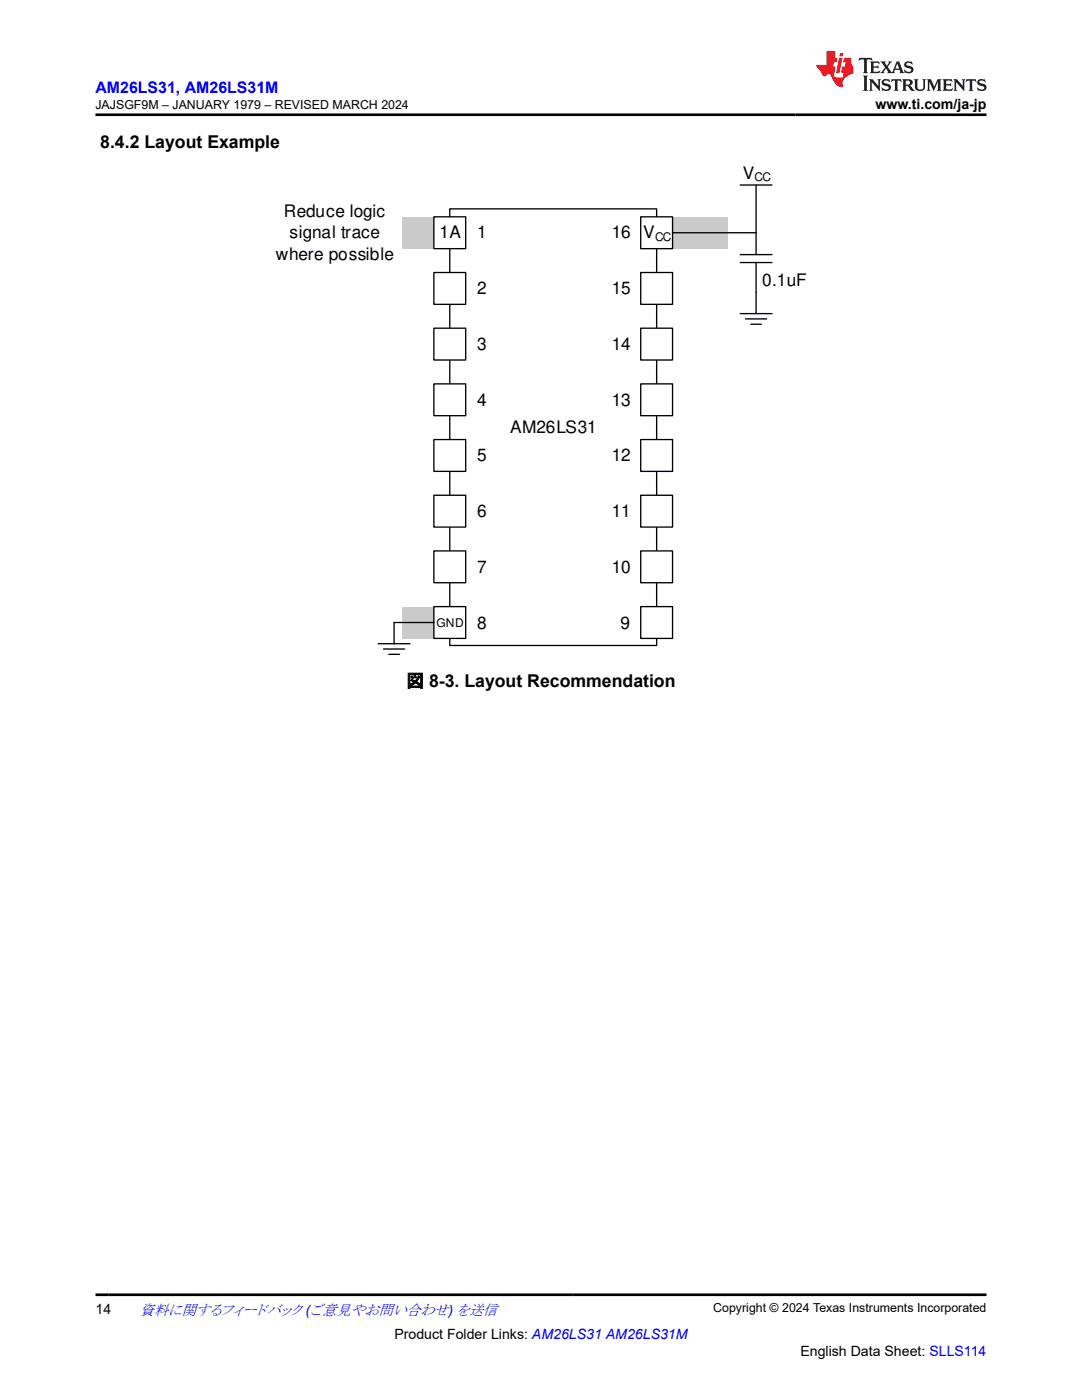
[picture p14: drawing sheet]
<svg xmlns="http://www.w3.org/2000/svg" width="216mm" height="279mm" viewBox="0 0 216 279" stroke-linecap="round" stroke-linejoin="round" font-family="sans-serif">
<defs><g id="words">
<g font-size="3.5">
<text x="20" y="29.5">8.4.2 Layout Example</text>
<text x="81.1" y="137.1">図 8-3. Layout Recommendation</text>
</g>
<g font-size="3.4">
<text x="148.2" y="35.7">V</text>
<text x="56.6" y="43.4">Reduce logic</text>
<text x="57.8" y="47.6">signal trace</text>
<text x="87.7" y="47.6">1A</text>
<text x="95.2" y="47.6">1</text>
<text x="122.1" y="47.6">16</text>
<text x="128.3" y="47.6">V</text>
<text x="55" y="51.8">where possible</text>
<text x="95.2" y="58.7">2</text>
<text x="122.1" y="58.7">15</text>
<text x="152.1" y="57.1">0.1uF</text>
<text x="95.2" y="69.8">3</text>
<text x="122.1" y="69.8">14</text>
<text x="95.2" y="81">4</text>
<text x="122.1" y="81">13</text>
<text x="101.8" y="86.4">AM26LS31</text>
<text x="95.2" y="92.1">5</text>
<text x="122.1" y="92.1">12</text>
<text x="95.2" y="103.2">6</text>
<text x="122.1" y="103.2">11</text>
<text x="95.2" y="114.4">7</text>
<text x="122.1" y="114.4">10</text>
<text x="95.2" y="125.5">8</text>
<text x="123.8" y="125.5">9</text>
</g>
<text font-size="3.2" fill="#00f" x="19" y="18.6">AM26LS31, AM26LS31M</text>
<text font-size="3" fill="#00f" x="27.9" y="262.4">資料に関するフィードバック (ご意見やお問い合わせ) を送信</text>
<g font-size="2.8">
<text x="174.7" y="21.7">www.ti.com/ja-jp</text>
<text x="19" y="262.1">14</text>
<text x="78.7" y="267.2">Product Folder Links: AM26LS31 AM26LS31M</text>
<text x="159.7" y="270.6">English Data Sheet: SLLS114</text>
</g>
<g font-size="2.5">
<text x="19" y="21.8">JAJSGF9M – JANUARY 1979 – REVISED MARCH 2024</text>
<text x="142.3" y="261.8">Copyright © 2024 Texas Instruments Incorporated</text>
</g>
<g font-size="2.4">
<text x="150.6" y="36.2">CC</text>
<text x="130.7" y="48.1">CC</text>
<text x="87.1" y="125.2">GND</text>
</g>
</g></defs>
<g fill="#cacaca">
<path d="M80.2 121.1h6.4v6.3h-6.4z" fill-rule="evenodd"/>
<path d="M80.2 43.3h6.4v6.3h-6.4z" fill-rule="evenodd"/>
<path d="M134.2 43.3h11.1v6.3h-11.1z" fill-rule="evenodd"/>
</g>
<path d="M89.7 41.7h41.3v87.1h-41.3z" fill-rule="evenodd" fill="#fff"/>
<path d="M89.7 41.7h41.3v87.1h-41.3z" fill="none" stroke="#000" stroke-width=".26"/>
<path d="M86.6 43.3h6.3v6.3h-6.3z" fill-rule="evenodd" fill="#fff"/>
<path d="M86.6 43.3h6.3v6.3h-6.3z" fill="none" stroke="#000" stroke-width=".26"/>
<path d="M86.6 54.4h6.3v6.3h-6.3z" fill-rule="evenodd" fill="#fff"/>
<path d="M86.6 54.4h6.3v6.3h-6.3z" fill="none" stroke="#000" stroke-width=".26"/>
<path d="M86.6 65.5h6.3v6.3h-6.3z" fill-rule="evenodd" fill="#fff"/>
<path d="M86.6 65.5h6.3v6.3h-6.3z" fill="none" stroke="#000" stroke-width=".26"/>
<path d="M86.6 76.6h6.3v6.4h-6.3z" fill-rule="evenodd" fill="#fff"/>
<path d="M86.6 76.6h6.3v6.4h-6.3z" fill="none" stroke="#000" stroke-width=".26"/>
<path d="M86.6 87.7h6.3v6.4h-6.3z" fill-rule="evenodd" fill="#fff"/>
<path d="M86.6 87.7h6.3v6.4h-6.3z" fill="none" stroke="#000" stroke-width=".26"/>
<path d="M86.6 98.8h6.3v6.4h-6.3z" fill-rule="evenodd" fill="#fff"/>
<path d="M86.6 98.8h6.3v6.4h-6.3z" fill="none" stroke="#000" stroke-width=".26"/>
<path d="M86.6 109.9h6.3v6.4h-6.3z" fill-rule="evenodd" fill="#fff"/>
<path d="M86.6 109.9h6.3v6.4h-6.3z" fill="none" stroke="#000" stroke-width=".26"/>
<path d="M86.6 121.1h6.3v6.3h-6.3z" fill-rule="evenodd" fill="#fff"/>
<path d="M86.6 121.1h6.3v6.3h-6.3z" fill="none" stroke="#000" stroke-width=".26"/>
<path d="M127.8 43.3h6.4v6.3h-6.4z" fill-rule="evenodd" fill="#fff"/>
<path d="M127.8 43.3h6.4v6.3h-6.4z" fill="none" stroke="#000" stroke-width=".26"/>
<path d="M127.8 54.4h6.4v6.3h-6.4z" fill-rule="evenodd" fill="#fff"/>
<path d="M127.8 54.4h6.4v6.3h-6.4z" fill="none" stroke="#000" stroke-width=".26"/>
<path d="M127.8 65.5h6.4v6.3h-6.4z" fill-rule="evenodd" fill="#fff"/>
<path d="M127.8 65.5h6.4v6.3h-6.4z" fill="none" stroke="#000" stroke-width=".26"/>
<path d="M127.8 76.6h6.4v6.4h-6.4z" fill-rule="evenodd" fill="#fff"/>
<path d="M127.8 76.6h6.4v6.4h-6.4z" fill="none" stroke="#000" stroke-width=".26"/>
<path d="M127.8 87.7h6.4v6.4h-6.4z" fill-rule="evenodd" fill="#fff"/>
<path d="M127.8 87.7h6.4v6.4h-6.4z" fill="none" stroke="#000" stroke-width=".26"/>
<path d="M127.8 98.8h6.4v6.4h-6.4z" fill-rule="evenodd" fill="#fff"/>
<path d="M127.8 98.8h6.4v6.4h-6.4z" fill="none" stroke="#000" stroke-width=".26"/>
<path d="M127.8 109.9h6.4v6.4h-6.4z" fill-rule="evenodd" fill="#fff"/>
<path d="M127.8 109.9h6.4v6.4h-6.4z" fill="none" stroke="#000" stroke-width=".26"/>
<path d="M127.8 121.1h6.4v6.3h-6.4z" fill-rule="evenodd" fill="#fff"/>
<g fill="none" stroke="#000" stroke-width=".26">
<path d="M147.7 36.9h6.3M150.9 36.9v13.9M134.2 46.4h16.7M147.7 52.4h6.3M147.7 50.8h6.3M150.9 52.4v10.2M147.7 62.6h6.3M148.8 63.6h4.2M149.8 64.7h2.1M75.5 128.5h6.3M76.5 129.5h4.3M77.6 130.6h2.1"/>
<path d="M86.6 124.2h-8v4.3M127.8 121.1h6.4v6.3h-6.4z"/>
</g>
<path d="M171.5 11.6l-.2 .5 .5-.2h.6v.1v2.2l-.2 .4h1l-.2-.4v-2.2v-.1h.5l.5 .2-.1-.5zM173.6 12.3l.2 .4v1.5l-.2 .4h1.9l.1-.6a1.08 1.08 0 0 1-1.3 .2v-.7h.6l.4 .2v-.7l-.4 .2h-.6v-.5l.2-.2a1 1 0 0 1 1 .3l-.1-.5zM175.7 12.3l.9 1.1-1 1.2h.9l-.2-.2 .5-.8 .4 .8-.2 .2h1.6l-.2-.2 .2-.5h.9l.1 .5-.1 .2h.9l-.2-.3-.8-2h-.5l-.9 2.2-.9-1.1 .9-1.1h-.8l.2 .2-.4 .6-.4-.6 .2-.2zM179 12.7l.4 1h-.7zM180.7 12.4a.65 .65 0 0 0-.2 .7 .65 .65 0 0 0 .6 .5l.6 .1 .1 .3a.79 .79 0 0 1-.7 .4 .79 .79 0 0 1-.7-.5l.1 .7 .2-.1a.93 .93 0 0 0 1.1 .1 .93 .93 0 0 0 .4-1 1.46 1.46 0 0 0-1.2-.6l-.1-.3a1.09 1.09 0 0 1 1.2 .2l-.2-.6-.1 .1-.5-.2zM172.2 15.1l.2 .4v2.2l-.2 .4h1l-.2-.4v-2.2l.2-.4zM173.4 15.8l.2 .4v1.5l-.2 .4h.8l-.3-.4 .1-1.3 1.6 1.8v-2l.2-.4h-.7l.1 .2 .1 1.1-1.2-1.3zM176.2 15.9a.65 .65 0 0 0-.2 .8 .65 .65 0 0 0 .6 .4l.6 .2 .1 .2a.79 .79 0 0 1-.7 .4 .79 .79 0 0 1-.7-.5l.1 .7 .2-.1a.93 .93 0 0 0 1.1 .1 .93 .93 0 0 0 .4-.9 1.46 1.46 0 0 0-1.2-.6l-.1-.4a1.09 1.09 0 0 1 1.2 .2l-.1-.6-.2 .1-.5-.1zM177.9 15.8l-.1 .6a.63 .63 0 0 1 .8-.3v1.6l-.3 .4h1l-.2-.4v-1.6a.66 .66 0 0 1 .8 .3l-.1-.6zM180 15.8l.2 .4v1.5l-.2 .4h1l-.2-.2-.1-.7h.5l.1 .2a.79 .79 0 0 0 1.2 .6l-1-.9a.61 .61 0 0 0 .6-.6 .61 .61 0 0 0-.5-.7zM180.8 16.1h.1a.47 .47 0 0 1 .5 .1 .47 .47 0 0 1 .1 .5l-.1 .1-.7 .1zM182.3 15.8l.2 .2a2.27 2.27 0 0 0 .4 2 1.04 1.04 0 0 0 1.7-.7v-1.3l.2-.2h-.8l.2 .4v1.1a.6 .6 0 0 1-.6 .6 .6 .6 0 0 1-.6-.6v-1.1l.3-.4zM184.9 15.8l.2 .4v1.5l-.2 .4h.8l-.3-.4v-1.4l.9 1.9 .9-1.9v1.4l-.3 .4h1l-.2-.4v-1.5l.2-.4h-.8l-.7 1.5-.6-1.5zM188.1 15.8l.2 .4v1.5l-.2 .4h1.9l.1-.6a1.09 1.09 0 0 1-1.3 .2v-.7h.6l.4 .2v-.6l-.4 .2h-.6v-.6l.2-.1a1.01 1.01 0 0 1 1 .3l-.1-.6zM190.2 15.8l.3 .4v1.5l-.3 .4h.8l-.2-.4v-1.3l1.6 1.8v-2l.2-.4h-.7l.2 .2v1.1l-1.2-1.3zM192.8 15.8l-.1 .6a.63 .63 0 0 1 .8-.3v1.6l-.3 .4h1l-.2-.4v-1.6a.66 .66 0 0 1 .8 .3l-.1-.6zM195.2 15.9a.65 .65 0 0 0-.2 .8 .65 .65 0 0 0 .6 .4l.6 .2 .2 .2a.79 .79 0 0 1-.7 .4 .79 .79 0 0 1-.7-.5l.1 .7 .2-.1a.93 .93 0 0 0 1 .1 .93 .93 0 0 0 .5-.9 1.46 1.46 0 0 0-1.3-.6v-.4a1.09 1.09 0 0 1 1.2 .2l-.2-.6-.2 .1-.5-.1z" fill="#231f20"/>
<path d="M164.9 10.2v2.8h-2l.1 .3 .8 1a.95 .95 0 0 0 1 .9 .59 .59 0 0 1 .5-.4 .59 .59 0 0 1 .5 .4l.4 .7a1.59 1.59 0 0 0 2.1 1.4 1.61 1.61 0 0 1 1-2.3l1-.3-.1-1.5a1.59 1.59 0 0 1-.3-1.7h-1.5l-.2 .9h.6l-.2 .9h-.5l-.2 1v.2l.4 .1-.1 .9h-.7a.73 .73 0 0 1-1-.7l.3-1.5h-.5l.1-.9h.5l.2-.9h-.5v-1.3zM167.4 11.5l-.6 3.1h.7l.6-3.1zM167.6 10.6l-.1 .6h.7l.1-.6z" fill="#ed1c24"/>
<path d="M19 22.9h177.8M19 258.4h177.8" fill="none" stroke="#000" stroke-width=".53"/>
<use href="#words"/>
</svg>
